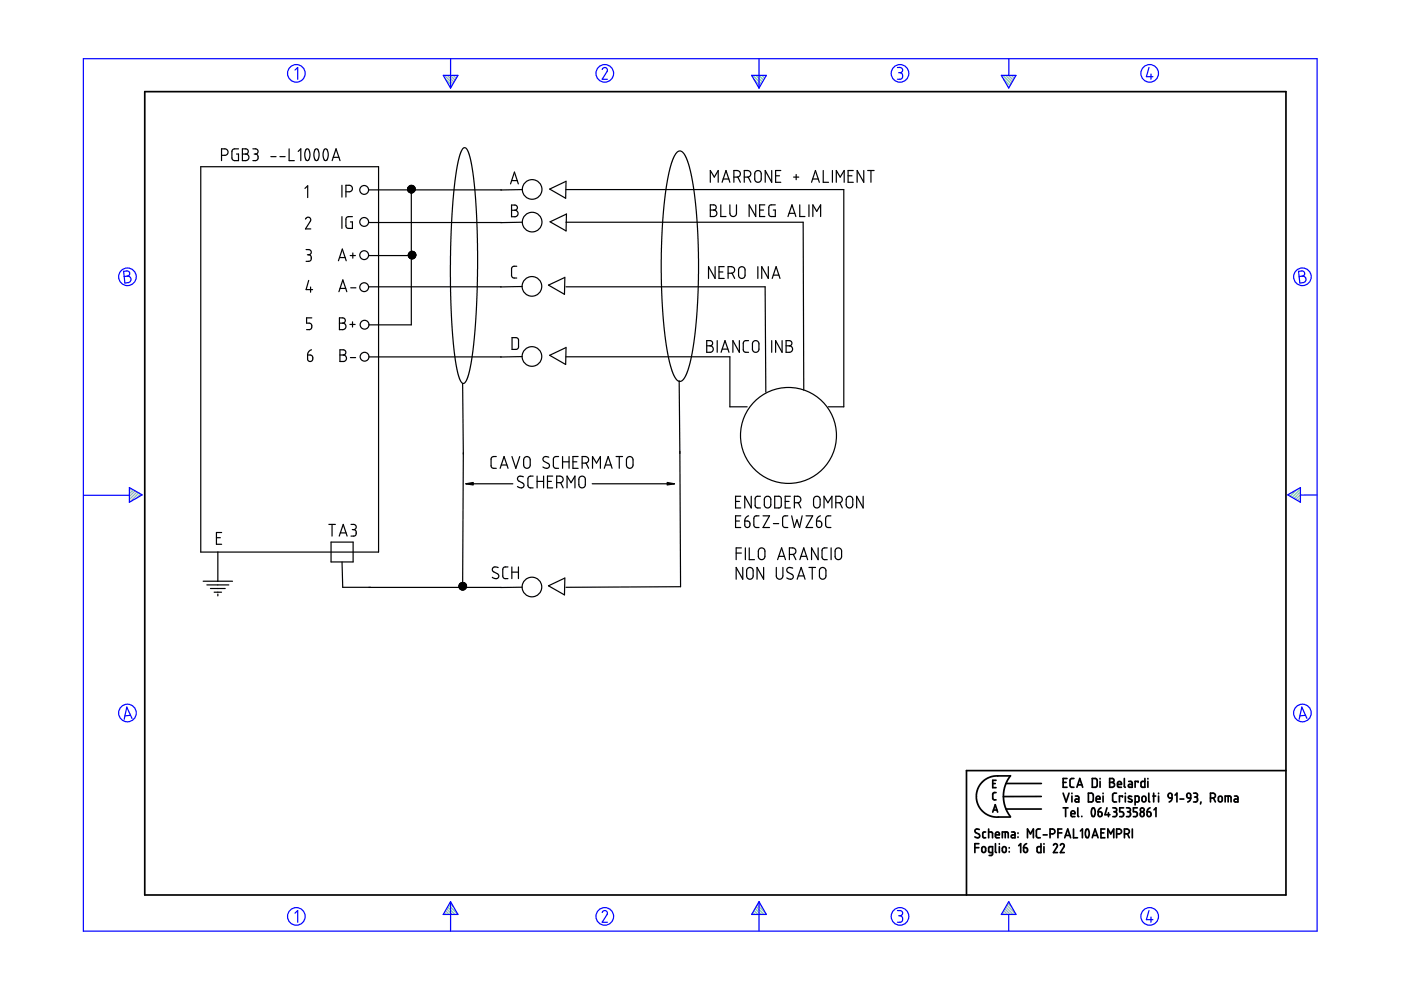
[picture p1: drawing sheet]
<svg xmlns="http://www.w3.org/2000/svg" width="297mm" height="210mm" viewBox="0 0 297 210" stroke-linecap="round" stroke-linejoin="round" font-family="sans-serif">
<g fill="none" stroke="#6c9" stroke-width=".25">
<path d="M94.2 16l1.8 1.8M94.5 16.8l1.3 1.4M94.8 16l1.5 1.4M95.3 18.3l.3 .3M95.5 16l1 1M96.1 16l.6 .6M96.7 16l.3 .2M159.6 16l1.8 1.8M159.9 16.8l1.3 1.4M160.3 16l1.4 1.4M160.7 18.3l.3 .3M160.9 16l1 1"/>
<path d="M161.5 16l.6 .6M162.1 16l.2 .2M212.6 16l1.8 1.8M212.8 16.8l1.3 1.4M213.2 16l1.4 1.4M213.7 18.3l.2 .3M213.8 16l1 1M214.4 16l.7 .6M215.1 16l.2 .2M27.5 103.4h-.1M27.9 103.6l-.5 .4M28.3 103.8l-.9 .9"/>
<path d="M28.7 104.1l-1.3 1.2M29 104.3l-1.6 1.6M29.4 104.5l-1.8 1.9M29.8 104.8l-.8 .8M273.4 104.7l-.3 .3M274.9 103.9l-1.4 1.3M275.7 103.6l-1.8 1.9M275.7 106.1l-.2 .3M275.7 105.5l-.6 .6M275.7 104.9l-1 1M275.7 104.2l-1.4 1.5M94 193.8v.1"/>
<path d="M94.2 193.5l.4 .4M94.4 193.1l.9 .8M94.7 192.7l1.2 1.2M94.9 192.3l1.6 1.6M95.1 191.9l1.9 1.9M95.4 191.5l.8 .8M159.4 193.8v.1M159.6 193.5l.4 .4M159.9 193.1l.8 .8M160.1 192.7l1.2 1.2M160.3 192.3l1.6 1.6M160.5 191.9l1.9 1.9"/>
<path d="M160.8 191.5l.8 .8M212.3 193.8v.1M212.6 193.5l.4 .4M212.8 193.1l.8 .8M213 192.7l1.2 1.2M213.2 192.3l1.6 1.6M213.5 191.9l1.8 1.9M213.7 191.5l.8 .8"/>
</g>
<g fill="none" stroke="#00f" stroke-width=".25">
<path d="M17.7 12.4h261.6v185h-261.6zM62.5 14.9l.6-.6v2.5M94 16h3.1l-1.6 2.7zM95.5 12.4v6.3M127.7 14.7l.5-.4 .5 .3v.5l-1 1.7h1.1M159.4 16h3.1l-1.6 2.7zM160.9 12.4v6.3M190.3 14.3h.7l.3 .3v.6l-.5 .2M190.5 15.4h.3M190.8 15.4l.5 .3v.7l-.3 .4h-.7M212.3 16h3.1l-1.5 2.7zM213.9 12.5v3.5"/>
<path d="M243.6 14.3l-.5 2h1.4M244 15.7v1.1M26.2 57.5l.9-.1 .3 .3 .1 .5-.5 .3 .5 .2 .3 .4-.1 .3-.3 .5-.9 .1zM27 58.5l-.7 .1M275.3 57.5l.9-.1 .3 .3 .1 .5-.5 .3 .5 .2 .3 .4-.1 .4-.2 .3-1 .2zM276.1 58.5l-.7 .1M17.8 105h9.6M27.4 103.4l2.7 1.5-2.7 1.6zM273 104.9l2.7-1.5v3.1zM279.3 104.9l-3.6 .1M27.7 151.7l-1.2 .1M28 152.3l-1.1-2.4-.6 2.6"/>
<path d="M276.8 151.7l-1.2 .1M277.1 152.3l-1.1-2.4-.6 2.6M62.5 193.6l.6-.5v2.4M95.5 191.2v6.2M95.5 191.2l1.6 2.7h-3.1zM127.7 193.5l.1-.3 .5-.1 .5 .4-.1 .4-1 1.6h1.1M160.9 191.2v6.2M160.9 191.2l1.6 2.7h-3.1zM190.3 193.1h.6l.4 .2v.5l-.5 .4M190.5 194.2h.3M190.8 194.2l.5 .3v.7l-.4 .3h-.6M213.9 191.2l1.5 2.7h-3.1z"/>
<path d="M213.9 193.9v3.5M243.6 193.1l-.5 1.9h1.4M244 194.4v1.1"/>
<circle cx="62.8" cy="15.6" r="1.87"/>
<circle cx="128.2" cy="15.6" r="1.87"/>
<circle cx="190.8" cy="15.6" r="1.87"/>
<circle cx="243.8" cy="15.6" r="1.87"/>
<circle cx="27" cy="58.7" r="1.87"/>
<circle cx="276.1" cy="58.7" r="1.87"/>
<circle cx="27" cy="151.2" r="1.87"/>
<circle cx="276.1" cy="151.2" r="1.87"/>
<circle cx="62.8" cy="194.3" r="1.87"/>
<circle cx="128.2" cy="194.3" r="1.87"/>
<circle cx="190.8" cy="194.3" r="1.87"/>
<circle cx="243.8" cy="194.3" r="1.87"/>
</g>
<g fill="none" stroke="#000" stroke-width=".36">
<path d="M30.7 19.4h241.9v170.4h-241.9zM206.7 179.7h.8M207.5 178.9h-.8v1.9M207.6 175.9l-.6-.1-.3 .4 .1 .3 .8 .4 .1 .5-.2 .2-.8-.2M208.2 179.7l.5-.2 .3 .3v.6l-.3 .3-.5-.1zM209 176.4h-.4l-.2 .2v.9l.2 .1h.4M209.6 176.4l.8 .1v1.1M209.6 175.8v1.8M210.5 166.1h.5M210.5 172.2l.5-1.6 .5 1.6M210.6 171.7h.8M211.1 177h.8l-.1-.5-.2-.1-.4 .1-.1 .9 .2 .2h.6"/>
<path d="M211.1 178.9v1.7l.2 .2M211.2 168h-.4l-.3 .3v1.1l.7 .2M211.2 165.4h-.7v1.6h.7M211.9 178.9v.1M211.9 179.5v1.3M212.5 177.6v-1.2h1.1l.2 1.2M212.6 179.7l.4-.2 .3 .3v.6l-.3 .3-.4-.1zM213.1 176.4v1.2M213.3 166.1h7.5M213.3 171.5h7.5M214 179.7v.1M214.2 164.5h-3.5l-.9 .3-.9 .5-.7 .6-.7 .9-.4 1-.1 1.1 .1 1.1 .4 .9 .7 1 .8 .6 .8 .5 .9 .2h3.5"/>
<path d="M214.2 164.5l-1 1.7-.5 2.2 .1 1.3 .3 1.3 1.1 2.1M214.5 176.4h.5l.2 .2v1h-.5a.31 .31 0 0 1-.3-.3 .31 .31 0 0 1 .3-.3h.5M215.8 176.6v.1M215.8 177.4v.1M216 179.3l.4-.4v1.9M217 179.7l.8 .2-.1 .7-.3 .2-.3-.2zM217.7 178.9l-.5 .3-.2 .5M217.8 177.6v-1.8l.7 1 .6-1v1.8M220.6 175.8h-.6l-.3 .3 .1 1.3 .2 .2h.6M220.7 178.9v1.9l-.7-.1-.1-1 .2-.2h.6M220.8 168.9h-8.1M221.2 177h.8"/>
<path d="M221.3 178.9v.1M221.3 179.5v1.3M222.6 176.8l.9-.1 .2-.3-.2-.5-.9-.1v1.8M223.4 179.2l.4-.3 .4 .4-.8 1.5h.8M224.3 176.6h.8M224.8 179.2l.4-.3 .4 .2v.4l-.8 1.3h.8M225.1 175.8h-.8v1.8M225.4 165.9h.6M225.4 168.2l.6 1.8 .7-1.8M225.4 171.3h1M225.7 177.6l.7-1.8 .6 1.8M225.9 177.1h.9"/>
<path d="M225.9 171.3v1.8M226.2 165.1h-.8v1.8h.8M227.1 172.5h.8l-.1-.5-.4-.1-.3 .2v.8l.2 .2h.6M227.3 168.2v.1M227.3 168.8v1.2M227.6 175.8v1.8h.9M227.7 165.1h-.6l-.2 .3v1.4l.3 .1h.5M228 168.8h.5l.2 .2v1h-.5a.31 .31 0 0 1-.3-.3 .31 .31 0 0 1 .3-.3h.5M228.3 166.9l.6-1.8 .7 1.8M228.5 166.4h.9M228.5 171.3v1.7l.2 .1M229.1 176.2l.4-.4v1.8"/>
<path d="M229.4 173.1h.1M230.3 175.9a.53 .53 0 0 1 .5 .1 .53 .53 0 0 1 .1 .6l-.1 .7a.34 .34 0 0 1-.4 .3 .34 .34 0 0 1-.2-.5l-.1-.5zM230.8 168.2h.7l.3 .3v1.2l-.3 .3h-.7zM231.6 177.6l.6-1.8 .6 1.8M231.6 165.1h.7l.3 .2v1.3l-.2 .3h-.8zM231.6 171.4a.53 .53 0 0 1 .5 .2 .53 .53 0 0 1 .1 .5l-.1 .7a.34 .34 0 0 1-.4 .3 .34 .34 0 0 1-.3-.4v-.6zM231.7 177.1h.9M232.4 169.4h.8v-.3l-.2-.3-.5 .1-.1 .9 .2 .2h.6M232.8 172.1h.6l.2 .2 .1 .5-.2 .3h-.3l-.3-.1zM233.2 165.1v.1M233.2 165.7v1.2M233.4 176.6h.6"/>
<path d="M233.4 171.3l-.4 .3-.2 .5M233.9 168.2v.1M233.9 168.8v1.2M234.3 175.8h-.9v1.8h.9M234.7 171.3l-.4 1.4h1M234.9 177.6v-1.8l.6 1 .6-1v1.8M235 172.3v.8M235.3 165.1h.6l.3 .3-.1 .4-.3 .1 .4 .1 .1 .3-.1 .4-.3 .2h-.6zM235.3 165.9h.5M235.9 171.3h.7l.1 .2 .1 .3-.4 .3M236.2 172.1h.2M236.4 172.1l.3 .2 .1 .5-.3 .3h-.6"/>
<path d="M236.7 168.2h-.5l-.3 .3v1.3l.3 .2h.5M236.7 176.8l.9-.1 .2-.3-.2-.5-.9-.1v1.8M236.9 166.3h.9l-.2-.5-.3-.1-.3 .1-.1 .9 .2 .2h.7M238 169v-.2h-.7v1.2M238.2 171.3h-.8v.8h.6l.2 .4-.1 .6h-.7M238.4 165.1v1.7l.2 .1M238.4 176.8l.9-.1 .1-.3v-.4l-.4-.2h-.6v1.8M238.6 168.2v.1M238.6 168.8v1.2M238.8 171.3h.5l.3 .2v.4l-.3 .2M239 176.8l.4 .8M239.1 172.1h.2"/>
<path d="M239.3 172.1l.4 .3-.1 .5-.2 .2h-.6M239.3 165.7h.5l.3 .2v1h-.6a.31 .31 0 0 1-.3-.3 .31 .31 0 0 1 .3-.3h.6M239.9 168.9l-.2-.1a.29 .29 0 0 0-.4 .1 .29 .29 0 0 0 .1 .4l.5 .2a.33 .33 0 0 1 0 .5 .33 .33 0 0 1-.5 0l-.2-.1M240.1 175.8v1.8M240.7 170l.7-.1 .1-.9-.2-.2h-.6v1.9M241.1 171.3h-.8v.8h.6l.2 .3-.1 .7h-.7M241.3 165.9v-.2h-.6v1.2M241.9 172.3l.2-.2 .4 .2 .1 .5-.1 .2-.4 .1-.2-.1zM242.2 169l.2-.2 .4 .1 .2 .8-.2 .2-.4 .1-.3-.2zM242.7 165.1v1.8h-.6l-.2-.2 .1-.9 .2-.1h.5M243.2 172.1l.7 .2v.7l-.4 .1-.2-.1zM243.4 165.1v.1"/>
<path d="M243.4 165.7v1.2M243.6 168.2v1.6l.2 .2M243.8 171.3l-.4 .3-.2 .5M244.4 168.8h.6M244.6 168.2v1.8M244.7 171.7l.4-.4v1.8M245.6 168.2v.1M245.6 168.8v1.2M247.7 168.4l.3-.2 .4 .1 .1 .9-.7-.1zM248.5 169.2l-.2 .5-.4 .3M249.1 168.6l.4-.4v1.8M250.2 169.4h.8"/>
<path d="M251.7 168.3l.3-.1 .3 .1 .2 .9h-.6l-.2-.2zM252.5 169.2l-.2 .5-.5 .3M253.1 168.2l.7 .1 .1 .4-.4 .3M253.3 169h.2M253.5 169l.4 .2v.5l-.2 .3h-.6M254.6 170l-.1 .5M256.6 169.2l.9-.1 .2-.3-.1-.4-.4-.2h-.6v1.8M257.3 169.2l.4 .8M258.4 169l.2-.2 .4 .1 .1 .8-.1 .2-.4 .1-.3-.2zM259.8 170v-1.2l1.1 .1 .1 1.1M260.4 168.8v1.2M261.7 168.8h.6l.2 .3v.9h-.6a.31 .31 0 0 1-.3-.3 .31 .31 0 0 1 .3-.3h.6"/>
<path d="M272.6 163.4h-67.7v26.4M210.4 180.8h-.5l-.3-.2v-.9l.2-.2h.6v1.6l-.2 .3h-.5M214 180.6v.1"/>
<circle cx="242.2" cy="171.7" r=".42"/>
</g>
<g fill="none" stroke="#000" stroke-width=".25">
<path d="M42.6 35.3h37.7v81.8h-37.7zM47 32.9h.8l.4-.2 .1-.3-.1-.6-.4-.2h-.8v2.5M50.6 31.6h-1l-.4 .4v1.5l.1 .3 .3 .2 1 .1v-1.4h-.5M51.4 31.6h.9l.3 .3v.5l-.5 .3 .5 .2 .2 .6-.5 .5-.9 .1zM51.4 32.7h.7M53.6 31.6h.7l.4 .3-.1 .5-.4 .3M53.9 32.7h.3M54.2 32.7l.4 .2 .1 .7-.3 .4-.8 .1M57.4 33.2h1.1M59.4 33.2h1.1M61.3 31.6v2.5h1.1M63.2 32.1l.6-.5v2.5"/>
<path d="M64.7 39.9l.5-.5v2.5M64.9 31.7a.59 .59 0 0 1 .6 .1 .59 .59 0 0 1 .2 .6v.7l-.2 .8a.52 .52 0 0 1-.7 0 .52 .52 0 0 1-.1-.6l-.1-.8zM66.9 31.6h.3l.2 .1 .2 .7v.7l-.2 .8a.54 .54 0 0 1-.7-.1 .54 .54 0 0 1-.1-.6v-.8zM68.8 31.7a.6 .6 0 0 1 .6 .1 .6 .6 0 0 1 .2 .6v.7l-.3 .8a.52 .52 0 0 1-.6 0 .52 .52 0 0 1-.2-.6v-.9zM70.4 34.1l.8-2.5 .9 2.5M70.7 33.4h1.2M72.5 39.3v2.5M86.5 39.8h.1M86.5 39.9h-.1M87 39.3l-.5 .5M87.1 39.3l-.6 .6M87.2 39.3l-.8 .8"/>
<path d="M87.3 39.3l-.9 .9M87.6 39.4l-1.1 1.1 1.1-1.1M87.7 39.5l-1.1 1.1M87.8 39.5l-1.2 1.1M87.8 39.6l-1.1 1.1M87.9 39.6l-1.2 1.1M87.9 39.7l-1.1 1.1M87.9 39.8l-1 1M88 39.9l-1 1M98.1 31.6a.67 .67 0 0 1 1.1 .4l.8 2.8 .7 6 .5 7.4 .1 8.8-.3 7.7-.4 7.1-.8 5.4-.4 2.2-.5 1.2a.64 .64 0 0 1-.5 .6 .64 .64 0 0 1-.7-.4l-.5-1.3-.5-1.9-.6-5.4-.5-7.4-.1-8.5 .2-8.8 .6-7.9 .8-5.4 .5-1.5zM108.2 39l.9-2.5 .8 2.5M108.5 38.3h1.2"/>
<path d="M120 38.4l-.1 3.6-3.4-1.9 3.4-1.6M143.4 32.4a1.05 1.05 0 0 1 1.8 .4l.6 1.3 .6 2.3 1 5.8 .6 7.4 .1 8.5-.3 7.7-.7 6.8-.9 4.8-.6 1.7-.6 1.2a1.08 1.08 0 0 1-1.1 .5 1.08 1.08 0 0 1-.9-.9l-.6-1.5-.6-2.3-.9-5.9-.6-7-.1-8.2 .3-8.2 .7-6.8 1.1-5.1 .6-1.7zM150.6 38.7v-2.5l.8 1.3 .9-1.3v2.5M153.1 38.7l.8-2.5 .8 2.5M153.3 38h1.2M155.6 37.5l1.1-.1 .3-.4-.2-.6-.4-.2h-.8v2.5M156.4 37.5l.6 1.2M157.8 37.5h.8l.4-.2 .2-.5-.3-.5-1.1-.1v2.5M158.6 37.5l.6 1.2M160.2 36.3l.8-.1 .4 .4v1.5l-.4 .5h-.6l-.4-.4v-1.5zM163.6 36.2v2.5l-1.4-2.5v2.5M164.4 37.3h.9"/>
<path d="M165.5 36.2h-1.1v2.5h1.1M168.3 37.5h1.1M168.8 37v1.1M172.1 38.7l.8-2.5 .8 2.5M172.3 38h1.2M174.5 36.2v2.5h1.2M176.5 36.2v2.5M177.3 38.7v-2.5l.8 1.3 .9-1.3v2.5M179.8 37.3h.8M180.9 36.2h-1.1v2.5h1.1M183.1 36.2v2.5l-1.4-2.5v2.5M184 36.2h1.3"/>
<path d="M184.7 36.2v2.5M64.8 46.5l.2-.3 .3-.2 .3 .1 .3 .4-1.1 2h1.1M64.9 52.9h.7l.4 .3-.1 .5-.5 .3M65.2 54h.2M65.4 54l.6 .4v.7l-.4 .3h-.7M65.4 59.5l-.5 1.9h1.4M71.8 55.3l.8-2.5 .8 2.5M72 54.6h1.2M72.5 45.9v2.5M73.3 40.7h.8l.4-.2 .2-.4-.1-.5-.5-.3h-.8v2.5M74.3 54.2h1.1M74.7 45.9l-1 .1-.3 .3-.1 1.7 .4 .4h1v-1.3h-.4"/>
<path d="M74.8 53.6v1.1M78.2 54.2h9M78.2 40.3h28.1M78.2 47.2h28.1M86.4 40.3l1.1-1-1 1M87 53.4l-.3 .3M87.2 54.3l-.4 .4M87.2 40.2v28.7h-9M87.2 53.3l-.6 .7M87.3 53.3l-.7 .7M87.5 53.3l-.9 .9M87.5 53.3l-.9 1"/>
<path d="M87.6 54.3l-.5 .5M87.6 53.3l-1 1.1M87.7 53.4l-1.1 1M87.8 53.4l-1.1 1.2 .3-.3M87.8 53.4l-.9 .9M87.9 53.5l-1.1 1.2M87.9 53.5l-.7 .8M88 40.4l-.5 .5M88 53.6l-.7 .7M88 40.3l-.6 .6M88 40.1l-.8 .8M88 40l-.8 .9"/>
<path d="M88.1 53.7l-1.1 1.1 .4-.5M88.1 54.3l-.6 .6M88.1 54.5l-.3 .3M88.1 53.8l-.6 .5M88.1 53.8l-1 1M88.2 54l-.9 .9M88.2 54.2l-.8 .7M88.2 53.9l-1 1M88.2 54.1l-.2 .2M108.5 43.5h.8l.3 .3v.5l-.4 .3 .4 .1 .2 .4v.5l-.3 .3-1 .1zM108.5 44.6h.7M109.6 56.5h-.8l-.3 .4v1.7l.3 .3h.8"/>
<path d="M110.7 40.2l-4.5 .1M110.7 47.1l-4.5 .1M119.8 58.8l-.1 3.6-3.4-1.9 3.4-1.6M120 47.1h50.3l.1 35.6M120 40.2h58.9v46.1h-3.3M120.1 45.3l-.1 3.7-3.4-2 3.4-1.6M150.6 43.4l.9 .1 .3 .3-.1 .5-.4 .2 .4 .2 .3 .5-.2 .5-.3 .2h-.9zM150.6 44.5h.7M151.6 56.5v2.5l-1.4-2.5v2.5M152.4 57.7h.9M152.8 43.4v2.5h1.1M153.5 56.5h-1.1v2.5h1.1"/>
<path d="M154.4 57.9h.8l.4-.2 .2-.5-.2-.5-.5-.2h-.7v2.5M154.7 43.4l.1 2 .2 .4 .3 .1 .5-.1 .3-.4v-2M155.2 57.9l.6 1.1M156.8 56.7l.7-.1 .4 .4 .1 1.5-.5 .5h-.5l-.4-.4v-1.5zM160.2 43.4v2.5l-1.4-2.5v2.5M160.7 56.5v2.5M161.1 44.5h.8M162.2 43.4h-1.1v2.5h1.1M162.9 56.5v2.5l-1.4-2.5v2.5M163.7 59l.8-2.5 .9 2.5M164 58.3h1.1M164.4 43.4l-1.1 .1-.3 .3v1.7l.4 .4h1v-1.4h-.4"/>
<path d="M167.1 45.9l.8-2.5 .8 2.5M167.3 45.2h1.2M169.6 43.4v2.5h1.1M171.5 43.4v2.5M172.3 45.9v-2.5l.9 1.4 .8-1.4v2.5M65.2 75.3h.6l.4 .1 .1 .8-.2 .3-.4 .1-.4-.2zM65.8 60.9v1.1M66 74.2l-.6 .3-.2 .8M66.1 67.4h-1.1v1.1h.7l.4 .5-.2 .7-.9 .2M71.9 61.8l.8-2.4 .8 2.4M72 67.4h.9l.3 .3-.1 .6-.4 .2 .4 .2 .2 .4-.1 .5-.3 .2-.9 .1zM72 68.5h.7"/>
<path d="M72.1 74.2h.8l.4 .3-.1 .6-.4 .2 .5 .2 .2 .4-.2 .5-.3 .2h-.9zM72.1 75.3h.7M72.1 61.2h1.2M74.2 68.8h1.1M74.3 75.8h1.1M74.4 61h1.1M74.7 68.2v1.1M78.2 60.8h28.1M78.2 75.7h28.1M108.6 71.6h.9l.4 .3v1.7l-.3 .5h-1zM110.7 60.7l-4.6 .1M110.7 75.6l-4.6 .1"/>
<path d="M120 60.8h42.2l.2 22.3M120 75.6h34.7v10.7h3.7M120 73.6l-.1 3.7-3.4-2 3.4-1.6M149.8 72.2h.9l.4 .4-.1 .5-.5 .2 .5 .2 .2 .5-.1 .4-.4 .3h-.9zM149.8 73.3h.7M152.1 72.2v2.5M152.9 74.7l.8-2.5 .9 2.5M153.1 74h1.2M156.8 72.2v2.5l-1.4-2.5v2.5M158.7 72.2l-.8 .1-.3 .4 .1 1.7 .3 .3h.7M159.7 72.5l.6-.3 .6 .5v1.4l-.5 .6-.6-.1-.2-.4-.1-1.4zM163.6 72.2v2.5"/>
<path d="M165.8 72.2v2.5l-1.4-2.5v2.5M166.7 72.2h.8l.4 .4-.1 .5-.5 .2 .5 .1 .2 .3v.5l-.3 .4-1 .1zM166.7 73.3h.6M98.1 81.3l.1 15M98.2 96l-.1 28.5M105.2 96.8h-.7l-.4 .4v1.8l.5 .3h.6M106 99.3l.9-2.5 .8 2.5M106.3 98.6h1.2M108.5 96.8l.9 2.5 .8-2.5M111.2 97l.6-.2 .6 .4v1.5l-.4 .6h-.5l-.4-.4-.1-1.4zM116.4 96.9l-.9-.1-.4 .6 .2 .4 1.1 .7v.5l-.6 .3-.7-.3M118.4 96.8h-.7l-.4 .4 .1 1.8 .4 .3h.6"/>
<path d="M119.3 96.8v2.5M119.3 97.9h1.3M120.6 96.8v2.5M121.5 97.9h.8M122.6 96.8h-1.1v2.5h1.1M123.4 98.2l1.1-.2 .3-.4-.1-.6-.4-.2h-.9v2.5M124.2 98.2l.6 1.1M125.6 99.3v-2.5l.9 1.4 .8-1.4v2.5M128.1 99.3l.8-2.5 .9 2.5M128.4 98.6h1.2M130.6 96.8h1.4M131.3 96.8v2.5"/>
<path d="M133.1 97l.6-.2 .5 .4v1.6l-.5 .5-.5-.1-.3-.4-.1-1.4zM144 80.7l.1 15.4M144.1 95.7l.2 28.7-24.3 .1M45.9 114h.8M46.2 117v6.2M47 112.9h-1.1v2.5h1.1M69.7 111.2h1.4M70.2 114.9h4.7v4.2h-4.7zM70.4 111.2v2.5M71.9 113.7l.9-2.5 .8 2.5M72.2 113h1.2M72.5 119.2l.2 5.3h5.9"/>
<path d="M74.4 111.2h.7l.4 .3-.1 .6-.4 .2M74.7 112.3h.3M75 112.3l.4 .2 .1 .8-.3 .3-.8 .1M98.8 102.6h9.9M111 101.1l-.9-.1-.4 .5 .2 .5 1 .5 .2 .3-.1 .4-.4 .2-.9-.2M113 100.9l-.7 .1-.4 .4 .1 1.7 .3 .3h.7M113.9 100.9v2.5M113.9 102.1h1.4M115.3 100.9v2.5M116.1 102.1h.8M117.2 100.9h-1.1v2.5h1.1M118 102.3l1.1-.1 .3-.5-.1-.5-.4-.2-.9-.1v2.5"/>
<path d="M118.9 102.3l.5 1.1M120.2 103.4v-2.5l.9 1.4 .8-1.4v2.5M122.9 101.1l.8-.1 .4 .4v1.5l-.4 .5h-.6l-.3-.4-.1-1.5zM125.6 102.6h17.4M156 106.3h.8M156 110.5h.8M156.1 117.3h1.1M157.1 105.2h-1.1v2.5h1.1M157.1 109.4h-1.1v2.4h1.1M157.2 116.2h-1.1v2.5M157.9 110.5h.7l.3 .1 .1 .8-.2 .3-.5 .1-.3-.2zM158 116.2v2.5"/>
<path d="M158.7 109.4l-.6 .3-.2 .8M158.9 116.2v2.5h1.1M159.3 105.2v2.5l-1.4-2.5v2.5M160.9 109.4h-.8l-.3 .5 .1 1.7 .4 .2h.6M161 116.4l.7-.2 .4 .4 .1 1.6-.5 .4h-.5l-.4-.5v-1.3zM161.2 105.2h-.7l-.4 .5 .1 1.7 .3 .3h.7M161.8 109.4h1.4l-1.4 2.4h1.4M162.2 105.5l.7-.3 .5 .5v1.4l-.4 .6-.7-.1-.2-.4v-1.4zM164 111h1.1M164.3 105.2h.9l.4 .4 .1 1.6-.4 .5h-1zM164.9 118.7l.8-2.5 .8 2.5M165.1 118h1.2"/>
<path d="M166.5 106.3h.8M167 109.4h-.8l-.3 .4 .1 1.8 .4 .2h.6M167.4 117.6l.8-.1 .3-.1 .2-.4-.1-.6-.5-.2h-.7v2.5M167.6 105.2h-1.1v2.5h1.1M167.9 109.4l.5 2.4 .6-1.6 .5 1.6 .6-2.4M168.2 117.5l.5 1.2M168.4 106.6h.8l.4-.2 .2-.6-.2-.4-.4-.2h-.8v2.5M169.2 106.6l.6 1.1M169.6 118.7l.8-2.5 .8 2.5M169.8 118h1.2M170.9 109.4h1.4l-1.4 2.4h1.4M172.7 105.5l.6-.3 .5 .5 .1 1.4-.5 .6h-.5l-.3-.4-.1-1.4z"/>
<path d="M173.1 110.5h.7l.4 .2v.7l-.2 .3-.4 .1-.4-.1zM173.5 116.2v2.5l-1.4-2.5v2.5M173.9 109.4l-.5 .3-.3 .8M174.7 107.7v-2.5l.8 1.4 .9-1.4v2.5M175.4 116.2h-.7l-.4 .4v1.7l.3 .3 .8 .1M176.2 109.4h-.8l-.4 .5 .1 1.7 .4 .2h.7M176.2 116.2v2.5M177.2 106.6l1.1-.2 .3-.4-.2-.5-.4-.3h-.8v2.5M177.2 116.4l.4-.2h.3l.5 .4v1.5l-.3 .5h-.6l-.4-.4v-1.5zM178 106.6l.6 1.1M179.6 105.4l.7-.2 .5 .5v1.5l-.5 .5-.5-.1-.4-.4v-1.3zM183 105.2v2.5l-1.4-2.5v2.5"/>
<path d="M43.1 123.2h6.2M43.9 124h4.6M44.6 124.8h3.2M45.4 125.6h1.6M46.2 126v.3M78.2 124.5h28.1M97.6 123.7l-.1 .1M97.8 123.6l-.4 .4M98 123.5l-.7 .7M98.1 123.5l-.8 .8M98.2 123.5l-.9 .9M98.3 123.5l-1 1"/>
<path d="M98.4 123.5l-1.1 1.1M98.4 123.6l-1 1M98.5 123.6l-1.1 1.1M98.6 123.7l-1.1 1.1M98.7 123.7l-1.2 1.2M98.7 123.8l-1.1 1.1M98.8 123.8l-1.2 1.1M98.8 123.9l-1.1 1.1M98.8 124.7l-.4 .3M98.8 124l-1 1M98.9 124l-1.1 1.1M98.9 124.4l-.7 .7"/>
<path d="M98.9 124.1l-.9 1M98.9 124.2l-.9 .9M98.9 124.4l-.8 .7M105.6 120.3l-.8-.1-.4 .5 .1 .5 1.1 .5 .2 .4-.2 .4-.6 .2-.6-.3M107.7 120.2h-.8l-.3 .4 .1 1.8 .3 .3h.7M108.5 120.2v2.5M108.5 121.3h1.4M109.9 120.2v2.5M110.7 124.5l-4.6 .1M119.8 122.5l-.1 3.6-3.4-1.9 3.4-1.6M157.5 120.3v2.5l-1.4-2.5v2.5M158.5 120.5l.3-.2 .4 .1 .5 .4v1.4l-.4 .6h-.5l-.5-.5v-1.4z"/>
<path d="M161.9 120.3v2.5l-1.4-2.5v2.5M164.6 120.3v1.9l.1 .4 .5 .2 .5-.1 .2-.4 .1-2M168.1 120.5l-.9-.1-.3 .2-.1 .4 .2 .3 1.1 .6v.7l-.6 .2-.7-.3M169 122.8l.9-2.5 .8 2.5M169.2 122.1h1.3M171.5 120.3h1.4M172.2 120.3v2.5M173.9 120.6l.6-.3 .4 .2 .2 .3v1.4l-.4 .6h-.5l-.4-.5-.1-1.4z"/>
<circle cx="77.2" cy="40.3" r=".94"/>
<circle cx="77.2" cy="54.1" r=".94"/>
<circle cx="77.2" cy="47.1" r=".94"/>
<circle cx="87.2" cy="40.1" r=".8"/>
<circle cx="87.4" cy="54.1" r=".8"/>
<circle cx="112.8" cy="40.2" r="2.08"/>
<circle cx="112.8" cy="47.1" r="2.08"/>
<circle cx="77.2" cy="60.9" r=".94"/>
<circle cx="77.3" cy="68.8" r=".94"/>
<circle cx="77.3" cy="75.6" r=".94"/>
<circle cx="112.8" cy="75.6" r="2.08"/>
<circle cx="112.8" cy="60.7" r="2.08"/>
<circle cx="167.2" cy="92.3" r="10.2"/>
<circle cx="98.1" cy="124.3" r=".8"/>
<circle cx="112.8" cy="124.5" r="2.08"/>
</g>
<path d="M98.8 102.6l1.5-.3v.5zM141.5 102.3l1.5 .3-1.5 .2z" fill="#000" stroke="#000" stroke-width=".25"/>
</svg>
